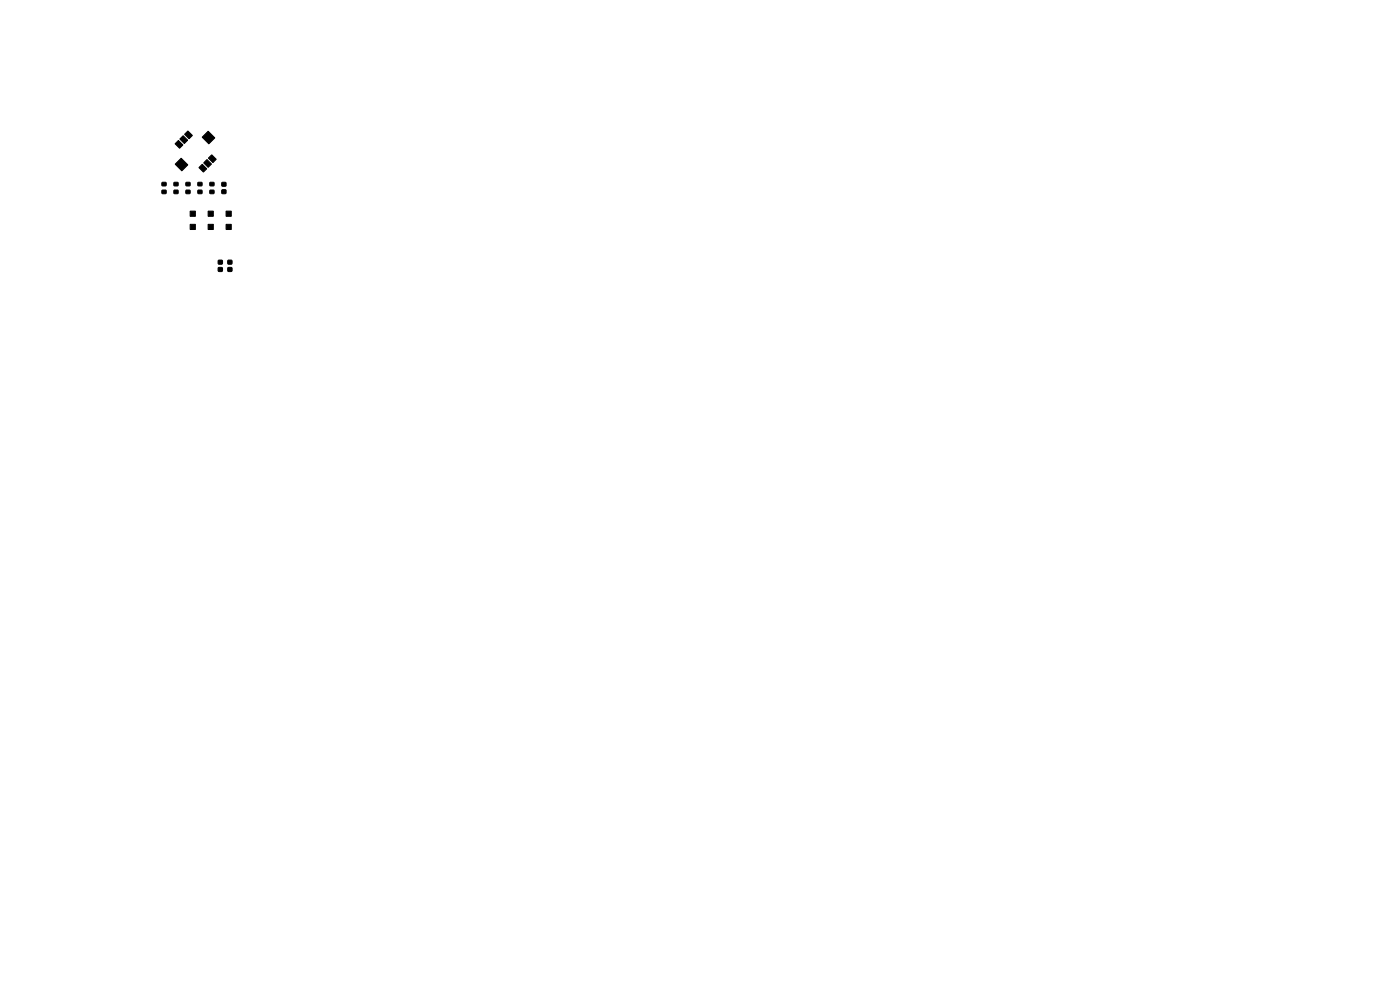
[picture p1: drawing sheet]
<svg xmlns="http://www.w3.org/2000/svg" width="297mm" height="210mm" viewBox="0 0 297 210" stroke-linecap="round" stroke-linejoin="round" font-family="sans-serif">
<g fill="#000" stroke="#000" stroke-width=".21">
<path d="M34.4 38.7h.8v.7h-.8zM36.9 38.7h.9v.7h-.9zM37.1 30.5l.7-.7 1 .9-.7 .8zM39.5 38.7h.8v.7h-.8zM38.9 28.8l.9 .9-.7 .7-1-.9zM38.4 33.6l1.4 1.4-1.2 1.2-1.4-1.4zM39.2 28.5l.7-.7 .9 .9-.7 .7zM42 38.7h.8v.7h-.8zM42.2 35.6l.7-.7 1 .9-.7 .7zM43.9 33.8l1 1-.7 .7-1-1zM44.5 38.7h.9v.7h-.9zM44.2 27.8l1.4 1.4-1.3 1.3-1.4-1.4z"/>
<path d="M44.2 33.5l.7-.7 1 1-.7 .7zM47.1 38.7h.8v.8h-.8zM34.4 40.4h.8v.6h-.8zM36.9 40.4h.9v.6h-.9zM39.5 40.4h.8v.6h-.8zM40.3 44.8h1.1v1.1h-1.1zM40.3 47.6h1.1v1.1h-1.1zM42 40.4h.8v.6h-.8zM44.2 44.8h1.1v1.1h-1.1zM44.2 47.6h1.1v1.1h-1.1zM44.5 40.4h.9v.6h-.9zM46.3 56.8h.8v.7h-.8z"/>
<path d="M46.3 55.2h.8v.8h-.8zM47.1 40.3h.8v.7h-.8zM48 44.8h1.1v1.1h-1.1zM48 47.6h1.1v1.1h-1.1zM48.4 55.2h.8v.8h-.8zM48.4 56.8h.8v.7h-.8z"/>
</g>
</svg>
